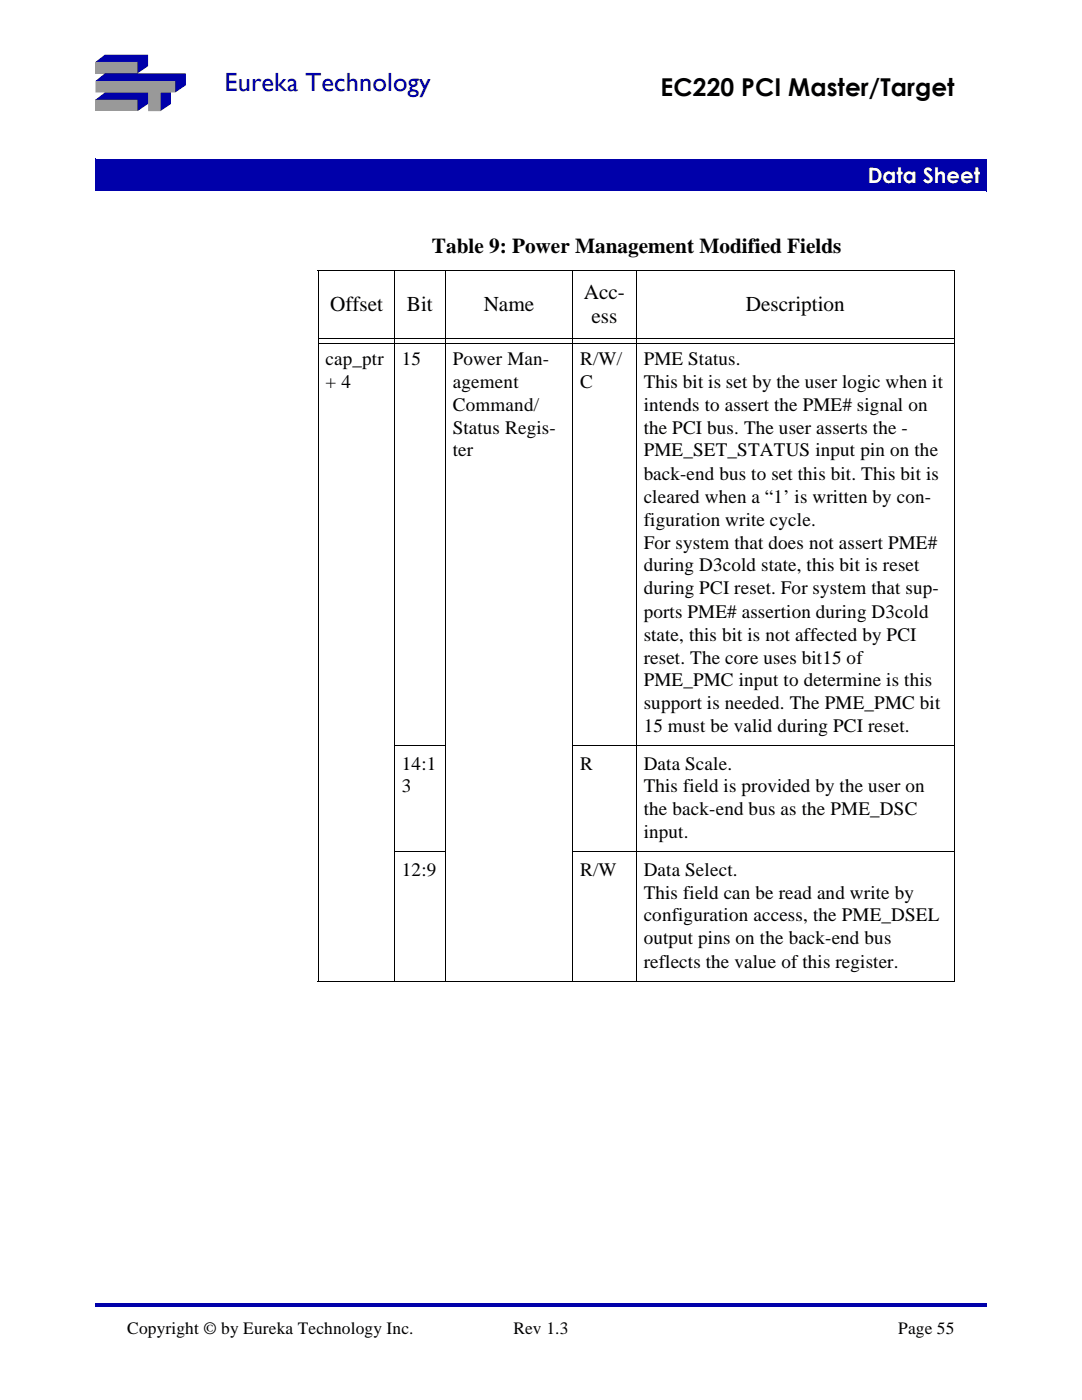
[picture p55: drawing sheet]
<svg xmlns="http://www.w3.org/2000/svg" width="216mm" height="279mm" viewBox="0 0 216 279" stroke-linecap="round" stroke-linejoin="round" font-family="sans-serif">
<defs><g id="words">
<text font-size="5.2" fill="#00a" x="44.8" y="18.2">Eureka Technology</text>
<text font-size="4.9" x="131.8" y="19.1">EC220 PCI Master/Target</text>
<text font-size="4.2" fill="#fff" x="173.1" y="36.5">Data Sheet</text>
<g font-size="4.2">
<text x="86.2" y="50.5">Table 9: Power Management Modified Fields</text>
<text x="116.5" y="59.6">Acc-</text>
<text x="65.9" y="62.1">Offset</text>
<text x="81.2" y="62.1">Bit</text>
<text x="96.5" y="62.1">Name</text>
<text x="118" y="64.5">ess</text>
<text x="148.8" y="62.1">Description</text>
</g>
<g font-size="3.8">
<text x="64.9" y="72.8">cap_ptr</text>
<text x="64.9" y="77.4">+ 4</text>
<text x="80.2" y="72.8">15</text>
<text x="90.3" y="72.8">Power Man-</text>
<text x="90.3" y="77.4">agement</text>
<text x="115.7" y="72.8">R/W/</text>
<text x="115.7" y="77.4">C</text>
<text x="128.4" y="72.8">PME Status.</text>
<text x="128.4" y="77.4">This bit is set by the user logic when it</text>
<text x="90.3" y="82">Command/</text>
<text x="128.4" y="82">intends to assert the PME# signal on</text>
<text x="90.3" y="86.5">Status Regis-</text>
<text x="128.4" y="86.5">the PCI bus. The user asserts the -</text>
<text x="90.3" y="91.1">ter</text>
<text x="128.4" y="91.1">PME_SET_STATUS input pin on the</text>
<text x="128.4" y="95.8">back-end bus to set this bit. This bit is</text>
<text x="128.4" y="100.3">cleared when a “1’ is written by con-</text>
<text x="128.4" y="104.9">figuration write cycle.</text>
<text x="128.4" y="109.5">For system that does not assert PME#</text>
<text x="128.4" y="114">during D3cold state, this bit is reset</text>
<text x="128.4" y="118.6">during PCI reset. For system that sup-</text>
<text x="128.4" y="123.3">ports PME# assertion during D3cold</text>
<text x="128.4" y="127.8">state, this bit is not affected by PCI</text>
<text x="128.4" y="132.4">reset. The core uses bit15 of</text>
<text x="128.4" y="137">PME_PMC input to determine is this</text>
<text x="128.4" y="141.6">support is needed. The PME_PMC bit</text>
<text x="128.4" y="146.1">15 must be valid during PCI reset.</text>
<text x="80.2" y="153.6">14:1</text>
<text x="115.7" y="153.6">R</text>
<text x="128.4" y="153.6">Data Scale.</text>
<text x="80.2" y="158.2">3</text>
<text x="128.4" y="158.2">This field is provided by the user on</text>
<text x="128.4" y="162.7">the back-end bus as the PME_DSC</text>
<text x="128.4" y="167.3">input.</text>
<text x="80.2" y="174.8">12:9</text>
<text x="115.7" y="174.8">R/W</text>
<text x="128.4" y="174.8">Data Select.</text>
<text x="128.4" y="179.3">This field can be read and write by</text>
<text x="128.4" y="183.9">configuration access, the PME_DSEL</text>
<text x="128.4" y="188.5">output pins on the back-end bus</text>
<text x="128.4" y="193.1">reflects the value of this register.</text>
</g>
<g font-size="3.5">
<text x="25.4" y="266.2">Copyright © by Eureka Technology Inc.</text>
<text x="102.4" y="266.2">Rev 1.3</text>
<text x="179.2" y="266.2">Page 55</text>
</g>
</g></defs>
<path d="M19 260h177.8v.7h-177.8z" fill="#00a"/>
<g fill="#999">
<path d="M19 12.4h8.4v2.2h-8.4z"/>
<path d="M19 19.9h8.4v2.3h-8.4z"/>
</g>
<path d="M19 16.2h16v2.3h-3v3.7h-2.5v-3.7h-10.5z" fill-rule="evenodd" fill="#999"/>
<g fill="#00a">
<path d="M32 18.5h2.1v2.2l-2.1 1.5z" fill-rule="evenodd"/>
<path d="M19 16.2l1.9-1.6h16.2v2.4l-2.1 1.5v-2.3z" fill-rule="evenodd"/>
<path d="M19 12.4l1.9-1.5h8.6v2.3l-2.1 1.4v-2.2z" fill-rule="evenodd"/>
<path d="M19 19.9l1.9-1.4h8.6v2.2l-2.1 1.5v-2.3z" fill-rule="evenodd"/>
</g>
<path d="M19 31.8h177.8v6.3h-177.8z" fill="#00a"/>
<path d="M19 38.1h177.8M19 31.7v6.4M19 31.8h177.9M196.8 31.8v6.4" fill="none" stroke="#00a" stroke-width=".2"/>
<g fill="none" stroke="#000" stroke-width=".2">
<path d="M63.4 53.9h127.2M63.5 54v141.7M78.7 53.8v142.1M88.9 53.8v142.1M114.3 53.8v142.1M127 53.8v142.1M190.5 54v141.7M63.6 67.6h126.8M63.6 68.5h126.8M78.7 148.8h10.3M114.2 148.8h76.4M78.7 170h10.3"/>
<path d="M114.2 170h76.4M63.4 195.8h127.2"/>
</g>
<use href="#words"/>
</svg>
